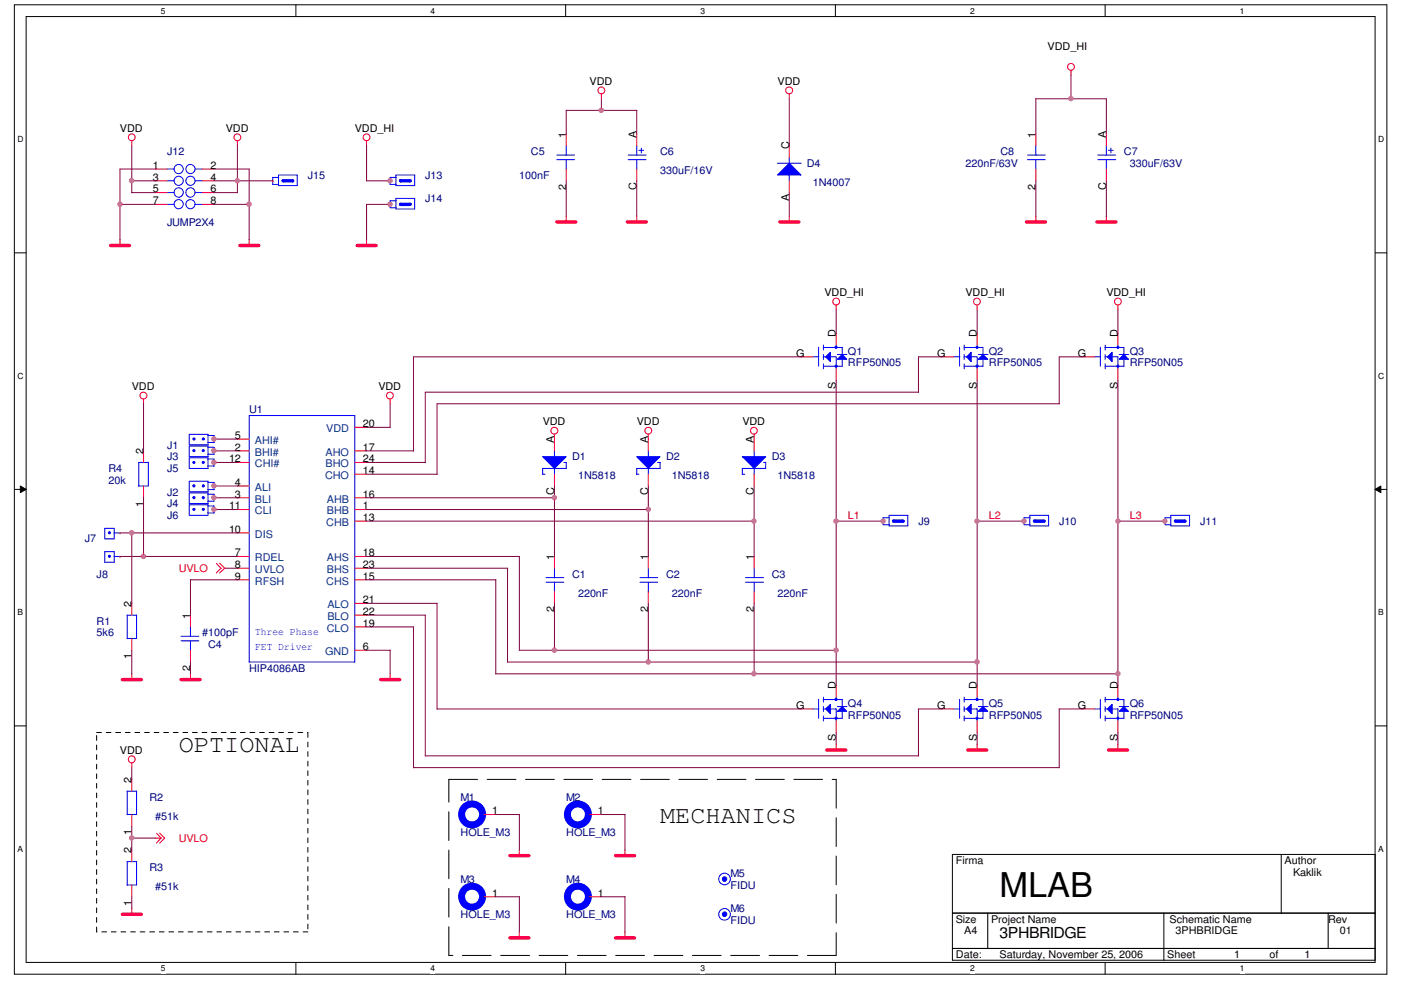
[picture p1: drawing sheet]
<svg xmlns="http://www.w3.org/2000/svg" width="297mm" height="210mm" viewBox="0 0 297 210" stroke-linecap="round" stroke-linejoin="round" font-family="sans-serif">
<defs><g id="words">
<text font-size="7.2" x="211.9" y="190.2">MLAB</text>
<g font-size="5.2">
<text x="37.9" y="159.6">OPTIONAL</text>
<text x="139.9" y="174.5">MECHANICS</text>
</g>
<text font-size="3.2" x="211.9" y="199.1">3PHBRIDGE</text>
<g font-size="2.2">
<text x="222.1" y="10.5">VDD_HI</text>
<text x="125" y="18">VDD</text>
<text x="164.8" y="18">VDD</text>
<text x="25.4" y="27.9">VDD</text>
<text x="47.9" y="27.9">VDD</text>
<text x="75.2" y="27.9">VDD_HI</text>
<text x="120" y="29.2" transform="rotate(-90 120 29.2)">1</text>
<text x="135" y="29.2" transform="rotate(-90 135 29.2)">A</text>
<text x="219.6" y="29.2" transform="rotate(-90 219.6 29.2)">1</text>
<text x="234.5" y="29.2" transform="rotate(-90 234.5 29.2)">A</text>
<text x="32.4" y="35.8">1</text>
<text x="44.6" y="35.8">2</text>
<text x="167.3" y="31.7" transform="rotate(-90 167.3 31.7)">C</text>
<text x="32.4" y="38.3">3</text>
<text x="32.4" y="40.8">5</text>
<text x="44.6" y="38.3">4</text>
<text x="44.6" y="40.8">6</text>
<text x="120" y="40.2" transform="rotate(-90 120 40.2)">2</text>
<text x="135" y="40.2" transform="rotate(-90 135 40.2)">C</text>
<text x="219.6" y="40.2" transform="rotate(-90 219.6 40.2)">2</text>
<text x="234.5" y="40.2" transform="rotate(-90 234.5 40.2)">C</text>
<text x="32.4" y="43.3">7</text>
<text x="44.6" y="43.3">8</text>
<text x="167.3" y="42.7" transform="rotate(-90 167.3 42.7)">A</text>
<text x="174.8" y="62.8">VDD_HI</text>
<text x="204.7" y="62.8">VDD_HI</text>
<text x="234.6" y="62.8">VDD_HI</text>
<text x="177.2" y="71.5" transform="rotate(-90 177.2 71.5)">D</text>
<text x="207.1" y="71.5" transform="rotate(-90 207.1 71.5)">D</text>
<text x="237" y="71.5" transform="rotate(-90 237 71.5)">D</text>
<text x="168.8" y="75.6">G</text>
<text x="198.7" y="75.6">G</text>
<text x="228.6" y="75.6">G</text>
<text x="27.9" y="82.7">VDD</text>
<text x="80.2" y="82.7">VDD</text>
<text x="177.2" y="82.5" transform="rotate(-90 177.2 82.5)">S</text>
<text x="207.1" y="82.5" transform="rotate(-90 207.1 82.5)">S</text>
<text x="237" y="82.5" transform="rotate(-90 237 82.5)">S</text>
<text x="49.8" y="95.6">2</text>
<text x="49.8" y="93.1">5</text>
<text x="77" y="95.6">17</text>
<text x="77" y="90.6">20</text>
<text x="115.1" y="90.2">VDD</text>
<text x="117.5" y="93.9" transform="rotate(-90 117.5 93.9)">A</text>
<text x="135" y="90.2">VDD</text>
<text x="137.4" y="93.9" transform="rotate(-90 137.4 93.9)">A</text>
<text x="157.4" y="90.2">VDD</text>
<text x="159.8" y="93.9" transform="rotate(-90 159.8 93.9)">A</text>
<text x="30.4" y="96.4" transform="rotate(-90 30.4 96.4)">2</text>
<text x="48.6" y="98">12</text>
<text x="77" y="100.5">14</text>
<text x="77" y="98">24</text>
<text x="30.4" y="107.4" transform="rotate(-90 30.4 107.4)">1</text>
<text x="49.8" y="105.5">3</text>
<text x="49.8" y="103">4</text>
<text x="77" y="105.5">16</text>
<text x="117.5" y="104.9" transform="rotate(-90 117.5 104.9)">C</text>
<text x="137.4" y="104.9" transform="rotate(-90 137.4 104.9)">C</text>
<text x="159.8" y="104.9" transform="rotate(-90 159.8 104.9)">C</text>
<text x="48.6" y="113">10</text>
<text x="48.6" y="108">11</text>
<text x="77" y="108">1</text>
<text x="77" y="110.5">13</text>
<text x="49.8" y="118">7</text>
<text x="77" y="118">18</text>
<text x="117.5" y="118.8" transform="rotate(-90 117.5 118.8)">1</text>
<text x="137.4" y="118.8" transform="rotate(-90 137.4 118.8)">1</text>
<text x="159.8" y="118.8" transform="rotate(-90 159.8 118.8)">1</text>
<text x="49.8" y="120.5">8</text>
<text x="49.8" y="122.9">9</text>
<text x="77" y="122.9">15</text>
<text x="77" y="120.5">23</text>
<text x="27.9" y="128.7" transform="rotate(-90 27.9 128.7)">2</text>
<text x="40.3" y="131.2" transform="rotate(-90 40.3 131.2)">1</text>
<text x="77" y="127.9">21</text>
<text x="77" y="130.4">22</text>
<text x="117.5" y="129.8" transform="rotate(-90 117.5 129.8)">2</text>
<text x="137.4" y="129.8" transform="rotate(-90 137.4 129.8)">2</text>
<text x="159.8" y="129.8" transform="rotate(-90 159.8 129.8)">2</text>
<text x="77" y="137.9">6</text>
<text x="77" y="132.9">19</text>
<text x="27.9" y="139.8" transform="rotate(-90 27.9 139.8)">1</text>
<text x="40.3" y="142.3" transform="rotate(-90 40.3 142.3)">2</text>
<text x="177.2" y="146.1" transform="rotate(-90 177.2 146.1)">D</text>
<text x="207.1" y="146.1" transform="rotate(-90 207.1 146.1)">D</text>
<text x="237" y="146.1" transform="rotate(-90 237 146.1)">D</text>
<text x="168.8" y="150.3">G</text>
<text x="198.7" y="150.3">G</text>
<text x="228.6" y="150.3">G</text>
<text x="25.4" y="159.9">VDD</text>
<text x="177.2" y="157.2" transform="rotate(-90 177.2 157.2)">S</text>
<text x="207.1" y="157.2" transform="rotate(-90 207.1 157.2)">S</text>
<text x="237" y="157.2" transform="rotate(-90 237 157.2)">S</text>
<text x="27.9" y="166.1" transform="rotate(-90 27.9 166.1)">2</text>
<text x="104.3" y="172.7">1</text>
<text x="126.7" y="172.7">1</text>
<text x="27.9" y="177.1" transform="rotate(-90 27.9 177.1)">1</text>
<text x="27.9" y="181" transform="rotate(-90 27.9 181)">2</text>
<text x="202.7" y="183.3">Firma</text>
<text x="272.4" y="183.3">Author</text>
<text x="274.1" y="185.8">Kaklik</text>
<text x="104.3" y="190.2">1</text>
<text x="126.7" y="190.2">1</text>
<text x="27.9" y="192.1" transform="rotate(-90 27.9 192.1)">1</text>
<text x="202.7" y="195.7">Size</text>
<text x="210.1" y="195.7">Project Name</text>
<text x="248" y="195.7">Schematic Name</text>
<text x="281.6" y="195.7">Rev</text>
<text x="202.7" y="203.2">Date:</text>
<text x="204.4" y="198.2">A4</text>
<text x="211.9" y="203.2">Saturday, November 25, 2006</text>
<text x="247.5" y="203.2">Sheet</text>
<text x="249.3" y="198.2">3PHBRIDGE</text>
<text x="261.7" y="203.2">1</text>
<text x="269.2" y="203.2">of</text>
<text x="276.6" y="203.2">1</text>
<text x="284.1" y="198.2">01</text>
</g>
<g font-size="2.2" fill="#000080">
<text x="35.4" y="32.9">J12</text>
<text x="112.6" y="32.9">C5</text>
<text x="140" y="32.9">C6</text>
<text x="171.1" y="35.4">D4</text>
<text x="204.7" y="35.4">220nF/63V</text>
<text x="212.1" y="32.9">C8</text>
<text x="238.3" y="32.9">C7</text>
<text x="239.5" y="35.4">330uF/63V</text>
<text x="65.3" y="37.9">J15</text>
<text x="90.2" y="37.9">J13</text>
<text x="110.1" y="37.9">100nF</text>
<text x="140" y="36.9">330uF/16V</text>
<text x="172.3" y="39.4">1N4007</text>
<text x="35.4" y="47.9">JUMP2X4</text>
<text x="90.2" y="42.9">J14</text>
<text x="179.8" y="75.2">Q1</text>
<text x="179.8" y="77.7">RFP50N05</text>
<text x="209.7" y="75.2">Q2</text>
<text x="209.7" y="77.7">RFP50N05</text>
<text x="239.5" y="75.2">Q3</text>
<text x="239.5" y="77.7">RFP50N05</text>
<text x="52.8" y="87.7">U1</text>
<text x="35.4" y="95.2">J1</text>
<text x="23" y="100.1">R4</text>
<text x="35.4" y="97.7">J3</text>
<text x="35.4" y="100.1">J5</text>
<text x="121.3" y="97.7">D1</text>
<text x="122.6" y="101.6">1N5818</text>
<text x="141.2" y="97.7">D2</text>
<text x="142.4" y="101.6">1N5818</text>
<text x="163.6" y="97.7">D3</text>
<text x="164.8" y="101.6">1N5818</text>
<text x="23" y="102.6">20k</text>
<text x="35.4" y="105.1">J2</text>
<text x="35.4" y="107.6">J4</text>
<text x="35.4" y="110.1">J6</text>
<text x="194.7" y="111.3">J9</text>
<text x="224.6" y="111.3">J10</text>
<text x="254.5" y="111.3">J11</text>
<text x="18" y="115.1">J7</text>
<text x="20.5" y="122.6">J8</text>
<text x="121.3" y="122.6">C1</text>
<text x="141.2" y="122.6">C2</text>
<text x="163.6" y="122.6">C3</text>
<text x="122.6" y="126.5">220nF</text>
<text x="142.4" y="126.5">220nF</text>
<text x="164.8" y="126.5">220nF</text>
<text x="20.5" y="132.5">R1</text>
<text x="20.5" y="135">5k6</text>
<text x="42.9" y="135">#100pF</text>
<text x="44.1" y="137.5">C4</text>
<text x="52.8" y="142.5">HIP4086AB</text>
<text x="179.8" y="149.9">Q4</text>
<text x="209.7" y="149.9">Q5</text>
<text x="239.5" y="149.9">Q6</text>
<text x="179.8" y="152.4">RFP50N05</text>
<text x="209.7" y="152.4">RFP50N05</text>
<text x="239.5" y="152.4">RFP50N05</text>
<text x="31.7" y="169.8">R2</text>
<text x="32.9" y="173.8">#51k</text>
<text x="97.7" y="169.8">M1</text>
<text x="120.1" y="169.8">M2</text>
<text x="97.7" y="177.3">HOLE_M3</text>
<text x="120.1" y="177.3">HOLE_M3</text>
<text x="31.7" y="184.8">R3</text>
<text x="32.9" y="188.8">#51k</text>
<text x="97.7" y="187.2">M3</text>
<text x="120.1" y="187.2">M4</text>
<text x="154.9" y="186">M5</text>
<text x="154.9" y="188.5">FIDU</text>
<text x="97.7" y="194.7">HOLE_M3</text>
<text x="120.1" y="194.7">HOLE_M3</text>
<text x="154.9" y="193.5">M6</text>
<text x="154.9" y="196">FIDU</text>
</g>
<g font-size="2.2" fill="#004080">
<text x="54.1" y="94.1">AHI#</text>
<text x="69.2" y="91.7">VDD</text>
<text x="54.1" y="96.6">BHI#</text>
<text x="54.1" y="99.1">CHI#</text>
<text x="68.9" y="101.6">CHO</text>
<text x="69" y="96.6">AHO</text>
<text x="69" y="99.1">BHO</text>
<text x="54.1" y="106.6">BLI</text>
<text x="54.1" y="104.1">ALI</text>
<text x="69.3" y="106.6">AHB</text>
<text x="54.1" y="109.1">CLI</text>
<text x="69.2" y="111.5">CHB</text>
<text x="69.3" y="109.1">BHB</text>
<text x="54.1" y="119">RDEL</text>
<text x="54.1" y="114">DIS</text>
<text x="69.3" y="119">AHS</text>
<text x="54.1" y="121.5">UVLO</text>
<text x="54.1" y="124">RFSH</text>
<text x="69.2" y="124">CHS</text>
<text x="69.3" y="121.5">BHS</text>
<text x="69.4" y="129">ALO</text>
<text x="69.4" y="131.5">BLO</text>
<text x="69.3" y="134">CLO</text>
<text x="68.9" y="138.9">GND</text>
</g>
<g font-size="2.2" fill="#f00">
<text x="179.8" y="110.1">L1</text>
<text x="209.7" y="110.1">L2</text>
<text x="239.5" y="110.1">L3</text>
<text x="37.9" y="121.3">UVLO</text>
<text x="37.9" y="178.6">UVLO</text>
</g>
<g font-size="2.2" fill="#00f">
<text x="54.1" y="134.8">Three Phase</text>
<text x="54.1" y="137.8">FET Driver</text>
</g>
<g font-size="1.8">
<text x="34.1" y="2.9">5</text>
<text x="91.3" y="2.9">4</text>
<text x="148.5" y="2.9">3</text>
<text x="205.7" y="2.9">2</text>
<text x="262.9" y="2.9">1</text>
<text x="3.7" y="30.2">D</text>
<text x="292.2" y="30.2">D</text>
<text x="3.7" y="80.3">C</text>
<text x="292.2" y="80.3">C</text>
<text x="3.7" y="130.5">B</text>
<text x="292.2" y="130.5">B</text>
<text x="3.7" y="180.6">A</text>
<text x="292.2" y="180.6">A</text>
<text x="34.1" y="206">5</text>
<text x="91.3" y="206">4</text>
<text x="148.5" y="206">3</text>
<text x="205.7" y="206">2</text>
<text x="262.9" y="206">1</text>
</g>
</g></defs>
<path d="M3 1h291v205.6h-291zM5.5 3.5h286v200.6h-286z" fill="none" stroke="#000" stroke-width=".21"/>
<g fill="#fff">
<path d="M34.1 1.3h1v2h-1z"/>
<path d="M34.1 204.4h1v2h-1z"/>
</g>
<path d="M62.7 1v2.5M62.7 204.1v2.5" fill="none" stroke="#000" stroke-width=".21"/>
<g fill="#fff">
<path d="M91.3 1.3h1v2h-1z"/>
<path d="M91.3 204.4h1v2h-1z"/>
</g>
<path d="M119.9 1v2.5M119.9 204.1v2.5" fill="none" stroke="#000" stroke-width=".21"/>
<g fill="#fff">
<path d="M148.5 1.3h1v2h-1z"/>
<path d="M148.5 204.4h1v2h-1z"/>
</g>
<path d="M177.1 1v2.5M177.1 204.1v2.5" fill="none" stroke="#000" stroke-width=".21"/>
<g fill="#fff">
<path d="M205.7 1.3h1v2h-1z"/>
<path d="M205.7 204.4h1v2h-1z"/>
</g>
<path d="M234.3 1v2.5M234.3 204.1v2.5" fill="none" stroke="#000" stroke-width=".21"/>
<g fill="#fff">
<path d="M262.9 1.3h1v2h-1z"/>
<path d="M262.9 204.4h1v2h-1z"/>
<path d="M3.7 28.6h1.2v2h-1.2z"/>
<path d="M292.2 28.6h1.3v2h-1.3z"/>
<path d="M3.7 78.7h1.2v2h-1.2z"/>
<path d="M292.2 78.7h1.3v2h-1.3z"/>
</g>
<path d="M3 53.6h2.5M291.5 53.6h2.5" fill="none" stroke="#000" stroke-width=".21"/>
<g fill="#fff">
<path d="M3.7 128.9h1.1v2h-1.1z"/>
<path d="M292.2 128.9h1.1v2h-1.1z"/>
</g>
<path d="M3 103.8h2.5M4.3 103.1l1.2 .7-1.2 .7zM291.5 103.8l1.3-.7v1.4zM291.5 103.8h2.5" fill="none" stroke="#000" stroke-width=".21"/>
<path d="M4.3 103.1l1.2 .7-1.2 .7zM291.5 103.8l1.3-.7v1.4z" fill="#000"/>
<g fill="#fff">
<path d="M3.7 179h1.1v2h-1.1z"/>
<path d="M292.2 179h1.1v2h-1.1z"/>
</g>
<path d="M3 154h2.5M291.5 154h2.5M201.9 181.2h89.6v22.5h-89.6zM201.9 193.7h89.6M209.4 193.7v7.5M246.8 193.7v10M271.6 181.2v12.5M281.6 193.7v7.5M201.9 201.2h89.6" fill="none" stroke="#000" stroke-width=".21"/>
<path d="M20.5 155.4h44.8M65.3 155.4v42.3M20.5 197.7v-42.3M65.3 197.7h-44.8" fill="none" stroke="#000" stroke-width=".21" stroke-dasharray="1 1 1 1 1 1 1 1"/>
<path d="M95.2 165.3h82.1M177.3 165.3v37.3M95.2 202.6v-37.3M177.3 202.6h-82.1" fill="none" stroke="#000" stroke-width=".21" stroke-dasharray="6.1 2"/>
<g fill="none" stroke="#f00" stroke-width=".21">
<path d="M127.5 19.9v1.1M167.3 19.9v1.1M227.1 14.9v1.1M27.9 29.8v1.1M50.3 29.8v1.1M77.7 29.8v1.1M234.6 28.4v2.5M234.6 35.9v2.5M25.4 50.8v1.3M52.8 50.8v1.3M77.7 50.8v1.3M120.1 45.8v1.3"/>
<path d="M135 45.8v1.3M167.3 45.8v1.3M219.6 45.8v1.3M234.6 45.8v1.3M177.3 64.7v1M207.2 64.7v1M237 64.7v1M30.4 84.6v1M50.3 95.6h2.5M50.3 93.1h2.5M50.3 98.1h2.5M75.2 95.6h2.5"/>
<path d="M75.2 98.1h2.5M75.2 90.6h2.5M82.7 84.6v1M117.6 92.1v1M137.5 92.1v1M159.9 92.1v1M45.9 119.5l1 1.1M46.6 119.5l1 1M50.3 108.1h2.5M50.3 105.6h2.5M50.3 103.1h2.5M50.3 118h2.5"/>
<path d="M50.3 113h2.5M75.2 108.1h2.5M75.2 105.6h2.5M75.2 118h2.5M75.2 110.5h2.5M75.2 100.6h2.5M46.9 120.5l-1.1 1M47.6 120.5l-1 1M47.6 120.5h.3M50.3 120.5h2.5M50.3 123h2.5M75.2 120.5h2.5"/>
<path d="M75.2 137.9h2.5M75.2 123h2.5M75.2 133h2.5M75.2 128h2.5M75.2 130.5h2.5M27.9 142.9v1.3M40.4 142.9v1.3M82.7 142.9v1.3M177.3 157.9v1.2M207.2 157.9v1.2M237 157.9v1.2M27.9 161.8v1"/>
<path d="M33.2 176.7l1 1.1h-1.3M33.9 176.7l1 1.1-1 1M34.2 177.8l-1.1 1M27.9 192.7v1.3M110.1 180.3v1.2M110.1 197.7v1.3M132.5 180.3v1.2M132.5 197.7v1.3"/>
<circle cx="127.5" cy="19.2" r=".72"/>
<circle cx="167.3" cy="19.2" r=".74"/>
<circle cx="227.1" cy="14.2" r=".72"/>
<circle cx="27.9" cy="29.1" r=".72"/>
<circle cx="50.3" cy="29.1" r=".72"/>
<circle cx="77.7" cy="29.1" r=".72"/>
<circle cx="177.3" cy="64" r=".72"/>
<circle cx="207.1" cy="64" r=".72"/>
<circle cx="237" cy="64" r=".72"/>
<circle cx="30.4" cy="83.9" r=".74"/>
<circle cx="82.7" cy="83.9" r=".72"/>
<circle cx="117.5" cy="91.4" r=".74"/>
<circle cx="137.4" cy="91.4" r=".72"/>
<circle cx="159.8" cy="91.4" r=".72"/>
<circle cx="27.9" cy="161" r=".73"/>
</g>
<g fill="none" stroke="#f00" stroke-width=".72">
<path d="M23.4 52.1h4.1M50.8 52.1h4.1M75.7 52.1h4.1M118.1 47.1h4M133 47.1h4M165.4 47.1h4M217.6 47.1h4.1M232.6 47.1h4M25.9 144.1h4.1M38.4 144.1h4M80.7 144.1h4M175.3 159.1h4"/>
<path d="M205.2 159.1h4M235 159.1h4.1M25.9 193.9h4.1M108.1 181.5h4M108.1 198.9h4M130.5 181.5h4M130.5 198.9h4"/>
</g>
<path d="M232.7 32.9h3.9M232.7 33.9h3.9M234.6 30.9v2M234.6 33.9v2M235 31.9h1M235.5 31.4v1M52.8 88.1h22.4v52.3h-22.4zM135 99.4v1.2M137.5 99.4v1.2M140 98v1.4h-5" fill="none" stroke="#00f" stroke-width=".21"/>
<path d="M135 96.9h5l-2.5 2.5z" fill="#00f"/>
<path d="M135 96.9h5l-2.5 2.5zM137.5 95.6v1.3M139.4 98.1h.6M159.9 99.4v1.2M162.3 98v1.4h-5l.1 1.2M135 100.6h.5" fill="none" stroke="#00f" stroke-width=".21"/>
<path d="M137.5 93.1v2.5M137.5 100.6v2.5" fill="none" stroke="#f00" stroke-width=".21"/>
<path d="M157.4 96.9h4.9l-2.4 2.5z" fill="#00f"/>
<path d="M157.4 96.9h4.9l-2.4 2.5zM159.9 95.6v1.3M161.9 98.1h.5M157.3 100.6h.6M124.8 172.8h.2" fill="none" stroke="#00f" stroke-width=".21"/>
<path d="M159.9 93.1v2.5M159.9 100.6v2.5M125 172.8h2.5" fill="none" stroke="#f00" stroke-width=".21"/>
<circle cx="122.5" cy="172.7" r="2.23" fill="none" stroke="#00f" stroke-width="1.5"/>
<path d="M175 75.7l1.1-1v2z" fill="#00f"/>
<path d="M172.3 75.7h1.3M173.6 73.7v4M174.5 73.7h4.1M174.5 75.7h.5M174.6 77.7h4M174.6 73.2v1.1M174.6 75.2v1M174.6 77.2v1M175 75.7l1.1-1v2zM176 75.7h1.3v2.5M177.3 73.2v.5" fill="none" stroke="#00f" stroke-width=".21"/>
<path d="M178.6 75.2l.9 1h-2z" fill="#00f"/>
<path d="M177.5 75.2h2.1M178.6 75.2l.9 1h-2zM178.6 73.7v4" fill="none" stroke="#00f" stroke-width=".21"/>
<path d="M177.1 73.5h.3v.3h-.3z" fill-rule="evenodd" fill="#00f"/>
<path d="M177.1 73.5h.3v.3h-.3z" fill="none" stroke="#00f" stroke-width=".21"/>
<path d="M177.1 77.5h.3v.3h-.3z" fill-rule="evenodd" fill="#00f"/>
<path d="M177.1 77.5h.3v.3h-.3z" fill="none" stroke="#00f" stroke-width=".21"/>
<path d="M169.8 75.7h2.5M177.3 70.7v2.5M177.3 78.2v2.5" fill="none" stroke="#f00" stroke-width=".21"/>
<path d="M204.9 150.4l1-1v2z" fill="#00f"/>
<path d="M202.2 150.4h1.3M203.5 148.3v4.1M204.4 148.4h4M204.4 150.4h.5M204.4 152.4h4M204.4 147.9v1M204.4 149.9v1M204.4 151.8v1.1M204.9 150.4l1-1v2zM205.9 150.4h1.3v2.5M207.2 147.9v.5" fill="none" stroke="#00f" stroke-width=".21"/>
<path d="M208.4 149.9l1 1h-2z" fill="#00f"/>
<path d="M207.4 149.9h2.1M208.4 149.9l1 1h-2zM208.4 148.3v4.1" fill="none" stroke="#00f" stroke-width=".21"/>
<path d="M207 148.2h.3v.3h-.3z" fill-rule="evenodd" fill="#00f"/>
<path d="M207 148.2h.3v.3h-.3z" fill="none" stroke="#00f" stroke-width=".21"/>
<path d="M207 152.2h.3v.3h-.3z" fill-rule="evenodd" fill="#00f"/>
<path d="M207 152.2h.3v.3h-.3z" fill="none" stroke="#00f" stroke-width=".21"/>
<path d="M199.7 150.4h2.5M207.2 145.4v2.5M207.2 152.9v2.5" fill="none" stroke="#f00" stroke-width=".21"/>
<path d="M204.9 75.7l1-1v2z" fill="#00f"/>
<path d="M202.2 75.7h1.3M203.5 73.7v4M204.4 73.7h4M204.4 75.7h.5M204.4 77.7h4M204.4 73.2v1.1M204.4 75.2v1M204.4 77.2v1M204.9 75.7l1-1v2zM205.9 75.7h1.3v2.5M207.2 73.2v.5" fill="none" stroke="#00f" stroke-width=".21"/>
<path d="M208.4 75.2l1 1h-2z" fill="#00f"/>
<path d="M207.4 75.2h2.1M208.4 75.2l1 1h-2zM208.4 73.7v4" fill="none" stroke="#00f" stroke-width=".21"/>
<path d="M207 73.5h.3v.3h-.3z" fill-rule="evenodd" fill="#00f"/>
<path d="M207 73.5h.3v.3h-.3z" fill="none" stroke="#00f" stroke-width=".21"/>
<path d="M207 77.5h.3v.3h-.3z" fill-rule="evenodd" fill="#00f"/>
<path d="M207 77.5h.3v.3h-.3zM187.2 109.8v1.5h1.3M187.2 109.8h1.3M188.5 109.3h4v2.2h-4z" fill="none" stroke="#00f" stroke-width=".21"/>
<path d="M199.7 75.7h2.5M207.2 70.7v2.5M207.2 78.2v2.5" fill="none" stroke="#f00" stroke-width=".21"/>
<path d="M189.3 110.4h.3v.3h-.3z" fill-rule="evenodd" fill="#00f"/>
<path d="M189.3 110.4h.3v.3h-.3z" fill="none" stroke="#00f" stroke-width=".21"/>
<path d="M191.3 110.4h.3v.3h-.3z" fill-rule="evenodd" fill="#00f"/>
<path d="M191.3 110.4h.3v.3h-.3zM26.9 167.8h2.1M27 167.8v5M29 167.8v5h-2.1" fill="none" stroke="#00f" stroke-width=".21"/>
<path d="M189.4 110.5h2.1" fill="none" stroke="#00f" stroke-width=".72"/>
<path d="M187.2 110.5h.1M27.9 165.3v2.5M27.9 172.8v2.5" fill="none" stroke="#f00" stroke-width=".21"/>
<path d="M234.8 75.7l1-1v2z" fill="#00f"/>
<path d="M232.1 75.7h1.2M233.3 73.7v4M234.3 73.7h4M234.3 75.7h.5M234.3 77.7h4M234.3 73.2v1.1M234.3 75.2v1M234.3 77.2v1M234.8 75.7l1-1v2zM235.8 75.7h1.2v2.5M237 73.2v.5" fill="none" stroke="#00f" stroke-width=".21"/>
<path d="M238.3 75.2l1 1h-2z" fill="#00f"/>
<path d="M237.3 75.2h2M238.3 75.2l1 1h-2zM238.3 73.7v4" fill="none" stroke="#00f" stroke-width=".21"/>
<path d="M236.9 73.5h.3v.3h-.3z" fill-rule="evenodd" fill="#00f"/>
<path d="M236.9 73.5h.3v.3h-.3z" fill="none" stroke="#00f" stroke-width=".21"/>
<path d="M236.9 77.5h.3v.3h-.3z" fill-rule="evenodd" fill="#00f"/>
<path d="M118.1 32.9h3.7M118.1 33.9h3.7M120.1 30.9v2M120.1 33.9v2M236.9 77.5h.3v.3h-.3zM217.1 109.8v1.5h1.3M217.1 109.8h1.3M218.4 109.3h3.9v2.2h-3.9zM26.9 182.8h2.1M27 182.8v4.9M29 182.7v5h-2.1" fill="none" stroke="#00f" stroke-width=".21"/>
<path d="M120.1 28.4v2.5M120.1 35.9v2.5M229.6 75.7h2.5M237 70.7v2.5M237 78.2v2.5M27.9 180.3v2.5M27.9 187.7v2.5" fill="none" stroke="#f00" stroke-width=".21"/>
<path d="M219.2 110.4h.3v.3h-.3z" fill-rule="evenodd" fill="#00f"/>
<path d="M219.2 110.4h.3v.3h-.3z" fill="none" stroke="#00f" stroke-width=".21"/>
<path d="M221.2 110.4h.3v.3h-.3z" fill-rule="evenodd" fill="#00f"/>
<path d="M217.8 32.9h3.8M217.8 33.9h3.8M219.6 30.9v2M219.6 33.9v2M221.2 110.4h.3v.3h-.3z" fill="none" stroke="#00f" stroke-width=".21"/>
<path d="M219.3 110.5h2.1" fill="none" stroke="#00f" stroke-width=".72"/>
<path d="M219.6 28.4v2.5M219.6 35.9v2.5M217.1 110.5h.1" fill="none" stroke="#f00" stroke-width=".21"/>
<path d="M234.8 150.4l1-1v2z" fill="#00f"/>
<path d="M232.1 150.4h1.2M233.3 148.3v4.1M234.3 148.4h4M234.3 150.4h.5M234.3 152.4h4M234.3 147.9v1M234.3 149.9v1M234.3 151.8v1.1M234.8 150.4l1-1v2zM235.8 150.4h1.2v2.5M237 147.9v.5" fill="none" stroke="#00f" stroke-width=".21"/>
<path d="M237.3 150.9l1-1 1 1z" fill="#00f"/>
<path d="M237.3 150.9l1-1 1 1zM237.3 149.9h2M238.3 148.3v4.1" fill="none" stroke="#00f" stroke-width=".21"/>
<path d="M236.9 148.2h.3v.3h-.3z" fill-rule="evenodd" fill="#00f"/>
<path d="M236.9 148.2h.3v.3h-.3z" fill="none" stroke="#00f" stroke-width=".21"/>
<path d="M236.9 152.2h.3v.3h-.3z" fill-rule="evenodd" fill="#00f"/>
<path d="M236.9 152.2h.3v.3h-.3z" fill="none" stroke="#00f" stroke-width=".21"/>
<path d="M229.6 150.4h2.5M237 145.4v2.5M237 152.9v2.5" fill="none" stroke="#f00" stroke-width=".21"/>
<circle cx="153.6" cy="186.5" r=".48" fill="#00f"/>
<g fill="none" stroke="#00f" stroke-width=".21">
<path d="M115.1 99.4v1.2M117.6 99.4v1.2M120.1 98v1.4h-5.1M102.3 190.2h.3"/>
<circle cx="153.6" cy="186.5" r=".48"/>
<circle cx="153.6" cy="186.4" r="1.23"/>
</g>
<circle cx="100.1" cy="190.2" r="2.23" fill="none" stroke="#00f" stroke-width="1.5"/>
<path d="M102.6 190.2h2.5" fill="none" stroke="#f00" stroke-width=".21"/>
<path d="M115.1 96.9h5l-2.5 2.5z" fill="#00f"/>
<path d="M40.1 92.1h4v2.3h-4zM44.1 92.4h1.3v1.5h-1.3M115.1 96.9h5l-2.5 2.5zM117.6 95.6v1.3M119.5 98.1h.6M115 100.6h.6" fill="none" stroke="#00f" stroke-width=".21"/>
<path d="M117.6 93.1v2.5M117.6 100.6v2.5" fill="none" stroke="#f00" stroke-width=".21"/>
<path d="M42.9 92.9h.4v.4h-.4z" fill-rule="evenodd" fill="#00f"/>
<path d="M42.9 92.9h.4v.4h-.4z" fill="none" stroke="#00f" stroke-width=".21"/>
<path d="M40.9 92.9h.4v.4h-.4z" fill-rule="evenodd" fill="#00f"/>
<path d="M40.9 92.9h.4v.4h-.4zM40.1 102.1h4v2.2h-4zM44.1 102.3h1.3v1.6M44.1 103.8h1.3" fill="none" stroke="#00f" stroke-width=".21"/>
<path d="M45.4 93.1h.1" fill="none" stroke="#f00" stroke-width=".21"/>
<path d="M42.9 102.9h.4v.3h-.4z" fill-rule="evenodd" fill="#00f"/>
<path d="M42.9 102.9h.4v.3h-.4z" fill="none" stroke="#00f" stroke-width=".21"/>
<path d="M40.9 102.9h.4v.3h-.4z" fill-rule="evenodd" fill="#00f"/>
<path d="M40.1 94.6h4v2.3h-4zM44.1 94.9h1.3v1.5M44.1 96.4h1.3M40.9 102.9h.4v.3h-.4zM115.8 122.5h3.7M115.8 123.5h3.7M117.6 120.5v2.1M117.6 123.5v2" fill="none" stroke="#00f" stroke-width=".21"/>
<path d="M45.4 103.1h.1M117.6 118v2.5M117.6 125.5v2.5" fill="none" stroke="#f00" stroke-width=".21"/>
<path d="M42.9 95.4h.4v.3h-.4z" fill-rule="evenodd" fill="#00f"/>
<path d="M42.9 95.4h.4v.3h-.4z" fill="none" stroke="#00f" stroke-width=".21"/>
<path d="M40.9 95.4h.4v.3h-.4z" fill-rule="evenodd" fill="#00f"/>
<path d="M40.9 95.4h.4v.3h-.4zM124.8 190.2h.2" fill="none" stroke="#00f" stroke-width=".21"/>
<path d="M45.4 95.6h.1M125 190.2h2.5" fill="none" stroke="#f00" stroke-width=".21"/>
<circle cx="122.5" cy="190.2" r="2.23" fill="none" stroke="#00f" stroke-width="1.5"/>
<circle cx="153.6" cy="193.9" r=".48" fill="#00f"/>
<g fill="none" stroke="#00f" stroke-width=".21">
<path d="M40.1 104.6h4v2.2h-4zM44.1 104.8h1.3v1.5M44.1 106.3h1.3M135.7 122.5h3.7M135.7 123.5h3.7M137.5 120.5v2.1M137.5 123.5v2"/>
<circle cx="153.6" cy="193.9" r=".48"/>
<circle cx="153.6" cy="193.9" r="1.23"/>
</g>
<path d="M137.5 118v2.5M137.5 125.5v2.5" fill="none" stroke="#f00" stroke-width=".21"/>
<path d="M42.9 105.4h.4v.3h-.4z" fill-rule="evenodd" fill="#00f"/>
<path d="M42.9 105.4h.4v.3h-.4z" fill="none" stroke="#00f" stroke-width=".21"/>
<path d="M40.9 105.4h.4v.3h-.4z" fill-rule="evenodd" fill="#00f"/>
<path d="M40.1 97.1h4v2.3h-4zM44.1 97.4h1.3v1.5M44.1 98.8h1.3M40.9 105.4h.4v.3h-.4zM158.1 122.5h3.8M158.1 123.5h3.8M159.9 120.5v2.1M159.9 123.5v2" fill="none" stroke="#00f" stroke-width=".21"/>
<path d="M45.4 105.6h.1M159.9 118v2.5M159.9 125.5v2.5" fill="none" stroke="#f00" stroke-width=".21"/>
<path d="M42.9 97.9h.4v.3h-.4z" fill-rule="evenodd" fill="#00f"/>
<path d="M42.9 97.9h.4v.3h-.4z" fill="none" stroke="#00f" stroke-width=".21"/>
<path d="M40.9 97.9h.4v.3h-.4z" fill-rule="evenodd" fill="#00f"/>
<path d="M40.9 97.9h.4v.3h-.4zM247 109.8v1.5h1.3M247 109.8h1.3M248.2 109.3h4v2.2h-4z" fill="none" stroke="#00f" stroke-width=".21"/>
<path d="M45.4 98.1h.1" fill="none" stroke="#f00" stroke-width=".21"/>
<path d="M249.1 110.4h.3v.3h-.3z" fill-rule="evenodd" fill="#00f"/>
<path d="M249.1 110.4h.3v.3h-.3z" fill="none" stroke="#00f" stroke-width=".21"/>
<path d="M251 110.4h.3v.3h-.3z" fill-rule="evenodd" fill="#00f"/>
<path d="M40.1 107.1h4v2.2h-4zM44.1 107.3h1.3v1.5h-1.3M251 110.4h.3v.3h-.3z" fill="none" stroke="#00f" stroke-width=".21"/>
<path d="M249.2 110.5h2" fill="none" stroke="#00f" stroke-width=".72"/>
<path d="M247 110.5h.1" fill="none" stroke="#f00" stroke-width=".21"/>
<path d="M42.9 107.9h.4v.3h-.4z" fill-rule="evenodd" fill="#00f"/>
<path d="M42.9 107.9h.4v.3h-.4z" fill="none" stroke="#00f" stroke-width=".21"/>
<path d="M40.9 107.9h.4v.3h-.4z" fill-rule="evenodd" fill="#00f"/>
<path d="M82.7 37.6v1.5h1.3M82.7 37.6h1.3M83.9 37.1h4v2.3h-4zM40.9 107.9h.4v.3h-.4z" fill="none" stroke="#00f" stroke-width=".21"/>
<path d="M45.4 108.1h.1" fill="none" stroke="#f00" stroke-width=".21"/>
<path d="M84.8 38.2h.3v.3h-.3z" fill-rule="evenodd" fill="#00f"/>
<path d="M84.8 38.2h.3v.3h-.3z" fill="none" stroke="#00f" stroke-width=".21"/>
<path d="M86.8 38.2h.3v.3h-.3z" fill-rule="evenodd" fill="#00f"/>
<path d="M86.8 38.2h.3v.3h-.3zM133.2 32.9h3.8M133.2 33.9h3.8M135 30.9v2M135 33.9v2M135.4 31.9h1.1M136 31.4v1M38.4 135h3.8M38.4 135.9h3.8M40.4 133v2M40.4 135.9v2.1" fill="none" stroke="#00f" stroke-width=".21"/>
<path d="M84.9 38.4h2" fill="none" stroke="#00f" stroke-width=".72"/>
<path d="M82.7 38.4h.1M135 28.4v2.5M135 35.9v2.5M40.4 130.5v2.5M40.4 137.9v2.5" fill="none" stroke="#f00" stroke-width=".21"/>
<path d="M175 150.4l1.1-1v2z" fill="#00f"/>
<path d="M172.3 150.4h1.3M173.6 148.3v4.1M174.5 148.4h4.1M174.5 150.4h.5M174.6 152.4h4M174.6 147.9v1M174.6 149.9v1M174.6 151.8v1.1M175 150.4l1.1-1v2zM176 150.4h1.3v2.5M177.3 147.9v.5" fill="none" stroke="#00f" stroke-width=".21"/>
<path d="M178.6 149.9l.9 1h-2z" fill="#00f"/>
<path d="M177.5 149.9h2.1M178.6 149.9l.9 1h-2zM178.6 148.3v4.1" fill="none" stroke="#00f" stroke-width=".21"/>
<path d="M177.1 148.2h.3v.3h-.3z" fill-rule="evenodd" fill="#00f"/>
<path d="M177.1 148.2h.3v.3h-.3z" fill="none" stroke="#00f" stroke-width=".21"/>
<path d="M177.1 152.2h.3v.3h-.3z" fill-rule="evenodd" fill="#00f"/>
<path d="M83.9 42.1h4v2.2h-4zM84 42.6l-1.3-.1v1.6h1.3M26.9 130.5h2.1M27 130.5v5M29 130.4v5h-2.1M177.1 152.2h.3v.3h-.3z" fill="none" stroke="#00f" stroke-width=".21"/>
<path d="M27.9 128v2.5M27.9 135.4v2.5M169.8 150.4h2.5M177.3 145.4v2.5M177.3 152.9v2.5" fill="none" stroke="#f00" stroke-width=".21"/>
<path d="M84.8 43.2h.3v.3h-.3z" fill-rule="evenodd" fill="#00f"/>
<path d="M84.8 43.2h.3v.3h-.3z" fill="none" stroke="#00f" stroke-width=".21"/>
<path d="M86.8 43.2h.3v.3h-.3z" fill-rule="evenodd" fill="#00f"/>
<path d="M57.8 37.6v1.5h1.3M57.8 37.6h1.3M59.1 37.1h3.9v2.3h-3.9zM86.8 43.2h.3v.3h-.3z" fill="none" stroke="#00f" stroke-width=".21"/>
<path d="M84.9 43.3h2" fill="none" stroke="#00f" stroke-width=".72"/>
<path d="M82.7 43.3h.1" fill="none" stroke="#f00" stroke-width=".21"/>
<path d="M59.9 38.2h.3v.3h-.3z" fill-rule="evenodd" fill="#00f"/>
<path d="M59.9 38.2h.3v.3h-.3z" fill="none" stroke="#00f" stroke-width=".21"/>
<path d="M61.9 38.2h.3v.3h-.3z" fill-rule="evenodd" fill="#00f"/>
<g fill="none" stroke="#00f" stroke-width=".21">
<path d="M35.4 35.9h1.5M35.4 38.4h1.5M41.4 35.9h1.5M41.4 38.4h1.5M61.9 38.2h.3v.3h-.3zM164.8 34.6h5.1M167.3 33.4v1.2M35.4 40.9h1.5M35.4 43.3h1.5M41.4 40.9h1.5M41.4 43.3h1.5"/>
<circle cx="37.9" cy="38.3" r=".97"/>
<circle cx="37.9" cy="35.9" r=".97"/>
<circle cx="40.4" cy="35.9" r=".97"/>
<circle cx="40.4" cy="38.3" r=".97"/>
<circle cx="37.9" cy="40.8" r=".98"/>
<circle cx="37.9" cy="43.3" r=".97"/>
<circle cx="40.4" cy="40.8" r=".98"/>
<circle cx="40.4" cy="43.3" r=".97"/>
</g>
<path d="M60 38.4h2.1" fill="none" stroke="#00f" stroke-width=".72"/>
<path d="M32.9 35.9h2.5M32.9 38.4h2.5M42.9 35.9h2.5M42.9 38.4h2.5M57.8 38.4h.1M32.9 40.9h2.5M32.9 43.3h2.5M42.9 40.9h2.5M42.9 43.3h2.5" fill="none" stroke="#f00" stroke-width=".21"/>
<path d="M167.3 34.6l2.5 2.5h-5z" fill="#00f"/>
<path d="M167.3 34.6l2.5 2.5h-5zM167.3 37.1v1.3M22.2 117h2v2.3h-2zM24.2 118h1.2M102.3 172.8h.3" fill="none" stroke="#00f" stroke-width=".21"/>
<path d="M167.3 30.9v2.5M167.3 38.4v2.5M102.6 172.8h2.5" fill="none" stroke="#f00" stroke-width=".21"/>
<circle cx="100.1" cy="172.7" r="2.23" fill="none" stroke="#00f" stroke-width="1.5"/>
<path d="M23 117.8h.3v.4h-.3z" fill-rule="evenodd" fill="#00f"/>
<path d="M22.2 112.1h2v2.2h-2zM23 117.8h.3v.4h-.3zM24.2 113h1.2" fill="none" stroke="#00f" stroke-width=".21"/>
<path d="M25.4 118h.1" fill="none" stroke="#f00" stroke-width=".21"/>
<path d="M23 112.8h.3v.4h-.3z" fill-rule="evenodd" fill="#00f"/>
<path d="M29.4 98.1h2.1M29.4 98.1v5M31.5 98v5.1h-2.1M23 112.8h.3v.4h-.3z" fill="none" stroke="#00f" stroke-width=".21"/>
<path d="M30.4 95.6v2.5M25.4 113h.1M30.4 103.1v2.5" fill="none" stroke="#f00" stroke-width=".21"/>
<g fill="none" stroke="#800040" stroke-width=".21">
<path d="M227.1 16v5M27.9 30.9v10M27.9 38.4h5.1M33 35.9h-7.6v14.9M45.4 35.9h7.5l-.1 14.9M45.4 38.4h12.5M50.3 30.9v10M77.7 30.9v7.5h5.1M120.1 23.4v5M120.1 38.4v7.5M120.1 23.4h14.9M127.5 21v2.5"/>
<path d="M135 23.4v5M135 38.4v7.5M167.3 21v9.9M219.6 28.4v-7.5l15 .1v7.4M219.6 38.4v7.5M234.6 38.4v7.5M25.4 43.3h7.6M27.9 40.9h5.1M45.4 43.3h7.5M45.4 40.9h5M82.8 43.3h-5.1v7.5M167.3 40.9v5"/>
<path d="M169.9 75.7h-82.2v20M177.3 65.7v5.1M199.7 75.7h-5v7.5M207.2 65.7v5.1M229.6 75.7h-5v10M237 65.7v5.1M30.4 85.6v10.1M45.4 95.6h5M45.4 98.1h5M45.4 93.1h5M77.7 90.6h5.1M77.7 95.6h10"/>
<path d="M77.7 98.1h12.5M82.7 85.6v5.1M177.3 80.7v64.8M194.8 83.2h-104.6v14.9M207.2 80.7v64.8M224.6 85.6h-131.9v15M237 80.7v64.8M25.4 118h25M25.4 113h25M27.9 113v15M30.4 105.6v12.5M45.4 105.6h5"/>
<path d="M45.4 108.1h5M45.4 103.1h5M77.7 100.6h15M77.7 118h32.4M77.7 105.6h39.9M77.7 108.1h59.8M77.7 110.5h82.2M110.1 118v20M117.6 103.1v15M137.5 103.1v15M159.9 103.1v15M177.3 110.5h10"/>
<path d="M207.2 110.5h10M237 110.5h10.1M27.9 137.9v5.1M40.3 123h10M40.4 123v7.5M47.9 120.5h2.5M77.7 137.9h5v5.1M77.7 128h15M77.7 130.5h12.5M77.7 133h10M77.7 120.5h29.9M77.7 123h27.5"/>
<path d="M87.7 133v29.9l136.9-.1M90.2 130.5v29.9l104.6-.1M92.7 128v22.4M105.1 123v20M107.6 120.5v20M110.1 137.9h67.2M117.6 128v10M137.5 128v12.5M159.9 128v15M40.4 140.4v2.5M92.7 150.4h77.2M105.1 142.9h132"/>
<path d="M107.6 140.4h99.6M177.3 155.4v2.5M199.7 150.4h-5v10M207.2 155.4v2.5M229.6 150.4h-5v12.5M237 155.4v2.5M27.9 162.8v2.6M27.9 175.3v5M27.9 177.8h5.1M105.1 172.8h5M110.1 172.8v7.5M127.5 172.8h5"/>
<path d="M132.5 172.8v7.5M27.9 190.2v2.5M105.1 190.2h5M110.1 190.2v7.5M127.5 190.2h5M132.5 190.2v7.5"/>
</g>
<circle cx="177.3" cy="110.5" r=".48" fill="#f0f"/>
<circle cx="177.3" cy="110.5" r=".48" fill="none" stroke="#f0f" stroke-width=".21"/>
<circle cx="237" cy="110.5" r=".47" fill="#f0f"/>
<circle cx="237" cy="110.5" r=".47" fill="none" stroke="#f0f" stroke-width=".21"/>
<circle cx="207.2" cy="110.5" r=".48" fill="#f0f"/>
<circle cx="207.2" cy="110.5" r=".48" fill="none" stroke="#f0f" stroke-width=".21"/>
<circle cx="117.5" cy="105.6" r=".49" fill="#f0f"/>
<circle cx="117.5" cy="105.6" r=".49" fill="none" stroke="#f0f" stroke-width=".21"/>
<circle cx="117.5" cy="137.9" r=".49" fill="#f0f"/>
<circle cx="117.5" cy="137.9" r=".49" fill="none" stroke="#f0f" stroke-width=".21"/>
<circle cx="137.4" cy="140.4" r=".48" fill="#f0f"/>
<circle cx="137.4" cy="140.4" r=".48" fill="none" stroke="#f0f" stroke-width=".21"/>
<circle cx="159.8" cy="142.9" r=".48" fill="#f0f"/>
<circle cx="159.8" cy="142.9" r=".48" fill="none" stroke="#f0f" stroke-width=".21"/>
<circle cx="137.4" cy="108" r=".47" fill="#f0f"/>
<circle cx="137.4" cy="108" r=".47" fill="none" stroke="#f0f" stroke-width=".21"/>
<circle cx="159.8" cy="110.5" r=".47" fill="#f0f"/>
<circle cx="159.8" cy="110.5" r=".47" fill="none" stroke="#f0f" stroke-width=".21"/>
<circle cx="45.4" cy="93.1" r=".49" fill="#f0f"/>
<circle cx="45.4" cy="93.1" r=".49" fill="none" stroke="#f0f" stroke-width=".21"/>
<circle cx="45.4" cy="95.6" r=".48" fill="#f0f"/>
<circle cx="45.4" cy="95.6" r=".48" fill="none" stroke="#f0f" stroke-width=".21"/>
<circle cx="45.4" cy="98.1" r=".48" fill="#f0f"/>
<circle cx="45.4" cy="98.1" r=".48" fill="none" stroke="#f0f" stroke-width=".21"/>
<circle cx="45.4" cy="103.1" r=".49" fill="#f0f"/>
<circle cx="45.4" cy="103.1" r=".49" fill="none" stroke="#f0f" stroke-width=".21"/>
<circle cx="45.4" cy="105.6" r=".49" fill="#f0f"/>
<circle cx="45.4" cy="105.6" r=".49" fill="none" stroke="#f0f" stroke-width=".21"/>
<circle cx="45.4" cy="108" r=".48" fill="#f0f"/>
<circle cx="45.4" cy="108" r=".48" fill="none" stroke="#f0f" stroke-width=".21"/>
<circle cx="27.9" cy="113" r=".49" fill="#f0f"/>
<circle cx="27.9" cy="113" r=".49" fill="none" stroke="#f0f" stroke-width=".21"/>
<circle cx="27.9" cy="177.7" r=".49" fill="#f0f"/>
<circle cx="27.9" cy="177.7" r=".49" fill="none" stroke="#f0f" stroke-width=".21"/>
<circle cx="30.4" cy="118" r=".49" fill="#f0f"/>
<circle cx="30.4" cy="118" r=".49" fill="none" stroke="#f0f" stroke-width=".21"/>
<circle cx="187.2" cy="110.5" r=".47" fill="#f0f"/>
<circle cx="187.2" cy="110.5" r=".47" fill="none" stroke="#f0f" stroke-width=".21"/>
<circle cx="177.3" cy="137.9" r=".49" fill="#f0f"/>
<circle cx="177.3" cy="137.9" r=".49" fill="none" stroke="#f0f" stroke-width=".21"/>
<circle cx="217.1" cy="110.5" r=".48" fill="#f0f"/>
<circle cx="217.1" cy="110.5" r=".48" fill="none" stroke="#f0f" stroke-width=".21"/>
<circle cx="207.2" cy="140.4" r=".49" fill="#f0f"/>
<circle cx="207.2" cy="140.4" r=".49" fill="none" stroke="#f0f" stroke-width=".21"/>
<circle cx="247" cy="110.5" r=".47" fill="#f0f"/>
<circle cx="247" cy="110.5" r=".47" fill="none" stroke="#f0f" stroke-width=".21"/>
<circle cx="237" cy="142.9" r=".48" fill="#f0f"/>
<circle cx="237" cy="142.9" r=".48" fill="none" stroke="#f0f" stroke-width=".21"/>
<circle cx="52.8" cy="43.3" r=".49" fill="#f0f"/>
<circle cx="52.8" cy="43.3" r=".49" fill="none" stroke="#f0f" stroke-width=".21"/>
<circle cx="25.4" cy="43.3" r=".48" fill="#f0f"/>
<circle cx="25.4" cy="43.3" r=".48" fill="none" stroke="#f0f" stroke-width=".21"/>
<circle cx="27.9" cy="38.3" r=".49" fill="#f0f"/>
<circle cx="27.9" cy="38.3" r=".49" fill="none" stroke="#f0f" stroke-width=".21"/>
<circle cx="82.7" cy="43.3" r=".49" fill="#f0f"/>
<circle cx="82.7" cy="43.3" r=".49" fill="none" stroke="#f0f" stroke-width=".21"/>
<circle cx="50.3" cy="38.3" r=".48" fill="#f0f"/>
<circle cx="50.3" cy="38.3" r=".48" fill="none" stroke="#f0f" stroke-width=".21"/>
<circle cx="82.7" cy="38.3" r=".49" fill="#f0f"/>
<circle cx="82.7" cy="38.3" r=".49" fill="none" stroke="#f0f" stroke-width=".21"/>
<circle cx="127.5" cy="23.4" r=".48" fill="#f0f"/>
<circle cx="127.5" cy="23.4" r=".48" fill="none" stroke="#f0f" stroke-width=".21"/>
<circle cx="227.1" cy="20.9" r=".48" fill="#f0f"/>
<circle cx="227.1" cy="20.9" r=".48" fill="none" stroke="#f0f" stroke-width=".21"/>
<use href="#words"/>
</svg>
